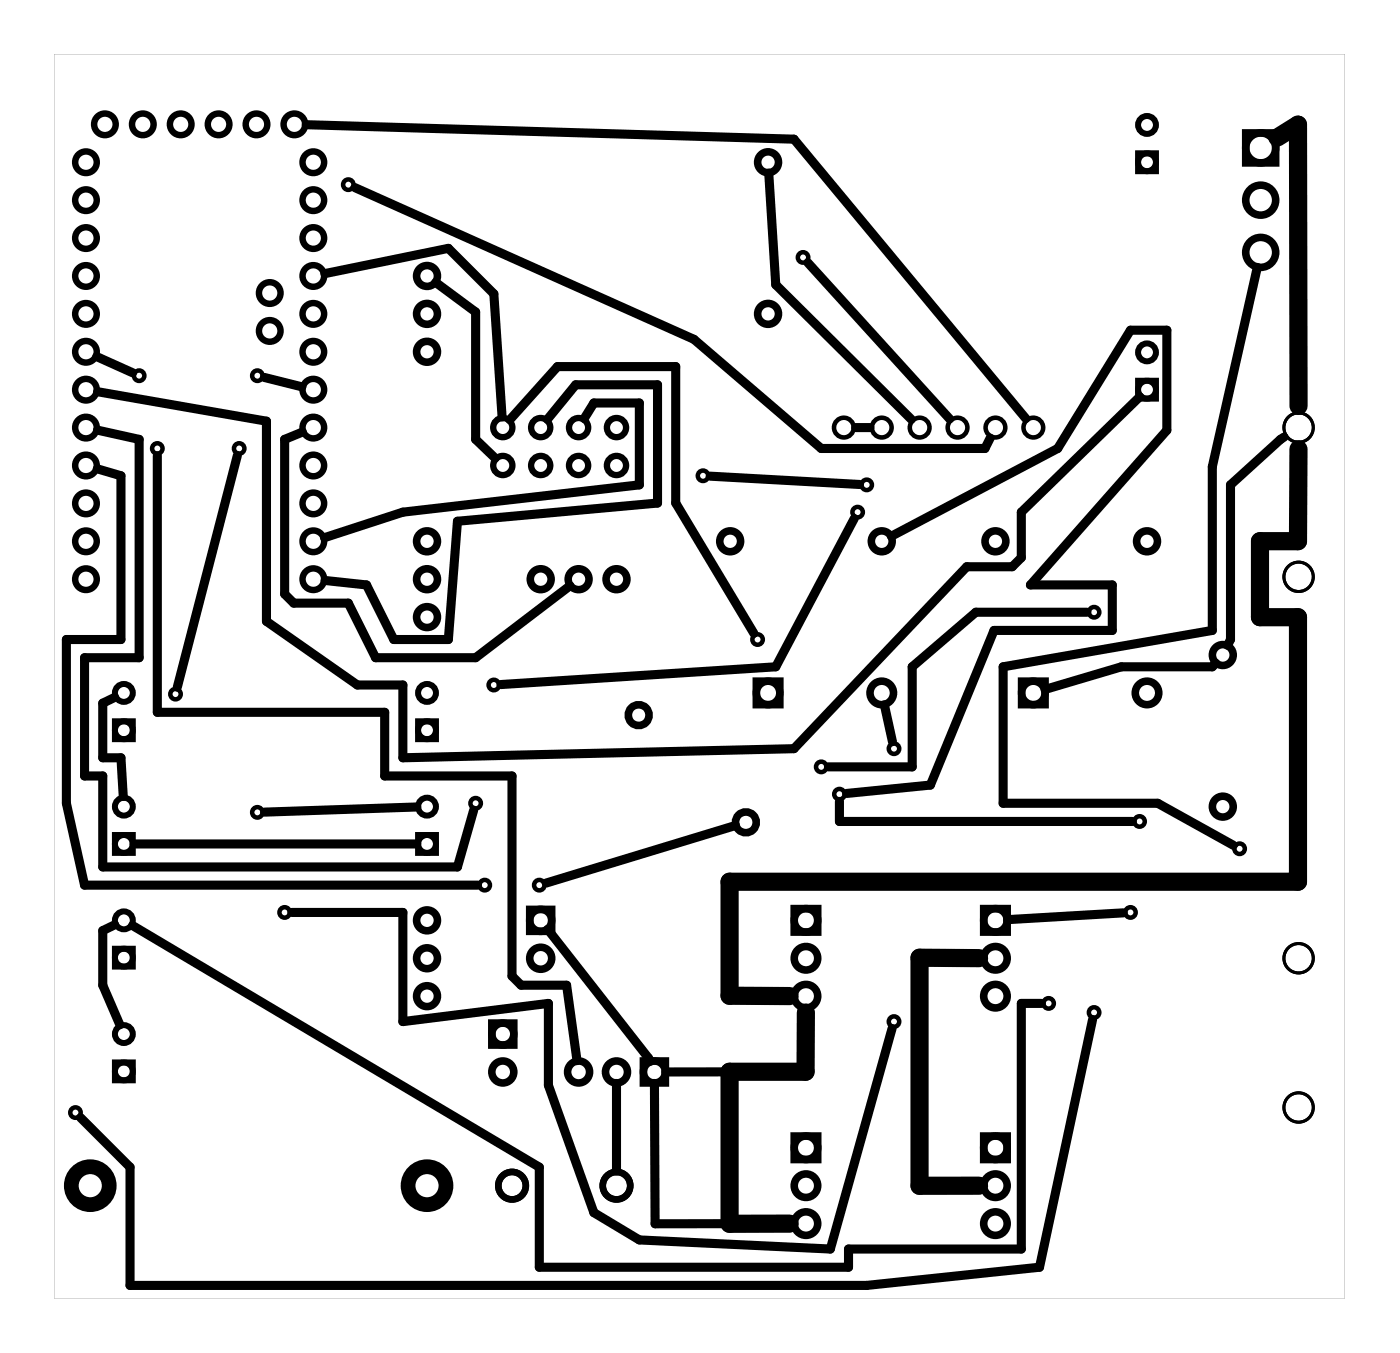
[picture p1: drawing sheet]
<svg xmlns="http://www.w3.org/2000/svg" width="94mm" height="91mm" viewBox="0 0 94 91" stroke-linecap="round" stroke-linejoin="round" font-family="sans-serif">
<path d="M3.6 3.6h86.5v83.4h-86.5zM3.6 3.6v83.4h86.5v-83.4z" fill="#000"/>
<g fill="none" stroke="#000" stroke-width=".51">
<path d="M83.5 8.9h2v2h-2zM50.7 45.6h1.6v1.6h-1.6zM68.5 45.6h1.5v1.6h-1.5zM33 68.6h1.4v1.4h-1.4zM35.5 60.9h1.5v1.5h-1.5zM43.1 71.1h1.5v1.5h-1.5zM53.2 76.1h1.6v1.6h-1.6zM53.2 60.9h1.6v1.6h-1.6zM65.9 76.1h1.6v1.6h-1.6zM65.9 60.9h1.6v1.6h-1.6z"/>
<circle cx="28.6" cy="18.5" r=".7"/>
<circle cx="51.5" cy="10.9" r=".7"/>
<circle cx="84.5" cy="9.9" r="1"/>
<circle cx="84.5" cy="13.4" r="1"/>
<circle cx="84.5" cy="16.9" r="1"/>
<circle cx="28.6" cy="36.3" r=".7"/>
<circle cx="28.6" cy="38.8" r=".7"/>
<circle cx="28.6" cy="21" r=".7"/>
<circle cx="28.6" cy="23.6" r=".7"/>
<circle cx="36.2" cy="38.8" r=".7"/>
<circle cx="38.8" cy="38.8" r=".7"/>
<circle cx="41.3" cy="38.8" r=".7"/>
<circle cx="48.9" cy="36.3" r=".7"/>
<circle cx="51.5" cy="21" r=".7"/>
<circle cx="59.1" cy="36.3" r=".7"/>
<circle cx="66.7" cy="36.3" r=".7"/>
<circle cx="76.9" cy="36.3" r=".7"/>
<circle cx="28.6" cy="41.4" r=".7"/>
<circle cx="42.8" cy="47.9" r=".7"/>
<circle cx="50" cy="55.1" r=".7"/>
<circle cx="51.5" cy="46.4" r=".79"/>
<circle cx="59.1" cy="46.4" r=".79"/>
<circle cx="69.3" cy="46.4" r=".79"/>
<circle cx="76.9" cy="46.4" r=".79"/>
<circle cx="82" cy="43.9" r=".7"/>
<circle cx="82" cy="54.1" r=".7"/>
<circle cx="28.6" cy="61.7" r=".7"/>
<circle cx="28.6" cy="64.2" r=".7"/>
<circle cx="28.6" cy="66.8" r=".7"/>
<circle cx="33.7" cy="71.8" r=".74"/>
<circle cx="33.7" cy="69.3" r=".74"/>
<circle cx="36.2" cy="64.2" r=".74"/>
<circle cx="36.2" cy="61.7" r=".74"/>
<circle cx="38.8" cy="71.8" r=".74"/>
<circle cx="41.3" cy="71.8" r=".74"/>
<circle cx="43.9" cy="71.8" r=".74"/>
<circle cx="54" cy="76.9" r=".79"/>
<circle cx="54" cy="61.7" r=".79"/>
<circle cx="54" cy="79.5" r=".79"/>
<circle cx="54" cy="64.2" r=".79"/>
<circle cx="54" cy="66.8" r=".79"/>
<circle cx="66.7" cy="61.7" r=".79"/>
<circle cx="66.7" cy="76.9" r=".79"/>
<circle cx="66.7" cy="79.5" r=".79"/>
<circle cx="66.7" cy="64.2" r=".79"/>
<circle cx="66.7" cy="66.8" r=".79"/>
<circle cx="54" cy="82" r=".79"/>
<circle cx="66.7" cy="82" r=".79"/>
</g>
<g fill="none" stroke="#000" stroke-width=".4">
<path d="M76.3 10.3h1.2v1.2h-1.2zM76.3 25.5h1.2v1.2h-1.2zM7.7 48.3h1.2v1.2h-1.2zM7.7 56h1.2v1.2h-1.2zM28 56h1.2v1.2h-1.2zM28 48.3h1.2v1.2h-1.2zM7.7 63.6h1.2v1.2h-1.2zM7.7 71.2h1.2v1.2h-1.2z"/>
<circle cx="76.9" cy="10.9" r=".6"/>
<circle cx="76.9" cy="8.4" r=".6"/>
<circle cx="76.9" cy="26.1" r=".6"/>
<circle cx="76.9" cy="23.6" r=".6"/>
<circle cx="8.3" cy="56.6" r=".6"/>
<circle cx="8.3" cy="48.9" r=".6"/>
<circle cx="8.3" cy="54.1" r=".6"/>
<circle cx="8.3" cy="46.4" r=".6"/>
<circle cx="28.6" cy="56.6" r=".6"/>
<circle cx="28.6" cy="54.1" r=".6"/>
<circle cx="28.6" cy="48.9" r=".6"/>
<circle cx="28.6" cy="46.4" r=".6"/>
<circle cx="8.3" cy="64.2" r=".6"/>
<circle cx="8.3" cy="71.8" r=".6"/>
<circle cx="8.3" cy="69.3" r=".6"/>
<circle cx="8.3" cy="61.7" r=".6"/>
</g>
<g fill="none" stroke="#000" stroke-width=".43">
<circle cx="5.8" cy="16" r=".72"/>
<circle cx="5.8" cy="13.4" r=".72"/>
<circle cx="5.8" cy="18.5" r=".72"/>
<circle cx="5.8" cy="10.9" r=".72"/>
<circle cx="7" cy="8.3" r=".72"/>
<circle cx="9.6" cy="8.3" r=".72"/>
<circle cx="12.1" cy="8.3" r=".72"/>
<circle cx="14.7" cy="8.3" r=".72"/>
<circle cx="17.2" cy="8.3" r=".72"/>
<circle cx="18.1" cy="19.6" r=".72"/>
<circle cx="19.7" cy="8.3" r=".72"/>
<circle cx="21" cy="16" r=".72"/>
<circle cx="21" cy="13.4" r=".72"/>
<circle cx="21" cy="18.5" r=".72"/>
<circle cx="21" cy="10.9" r=".72"/>
<circle cx="5.8" cy="21" r=".72"/>
<circle cx="5.8" cy="26.1" r=".72"/>
<circle cx="5.8" cy="23.6" r=".72"/>
<circle cx="5.8" cy="28.7" r=".72"/>
<circle cx="5.8" cy="31.2" r=".72"/>
<circle cx="5.8" cy="36.3" r=".72"/>
<circle cx="5.8" cy="33.7" r=".72"/>
<circle cx="5.8" cy="38.8" r=".72"/>
<circle cx="18.1" cy="22.2" r=".72"/>
<circle cx="21" cy="26.1" r=".72"/>
<circle cx="21" cy="21" r=".72"/>
<circle cx="21" cy="23.6" r=".72"/>
<circle cx="21" cy="28.7" r=".72"/>
<circle cx="21" cy="33.7" r=".72"/>
<circle cx="21" cy="36.3" r=".72"/>
<circle cx="21" cy="38.8" r=".72"/>
<circle cx="21" cy="31.2" r=".72"/>
</g>
<g fill="none" stroke="#000" stroke-width=".3">
<circle cx="23.3" cy="12.4" r=".35"/>
<circle cx="53.8" cy="17.3" r=".35"/>
<circle cx="9.3" cy="25.2" r=".35"/>
<circle cx="10.5" cy="30.1" r=".35"/>
<circle cx="16" cy="30.1" r=".35"/>
<circle cx="17.3" cy="25.2" r=".35"/>
<circle cx="47.1" cy="31.9" r=".35"/>
<circle cx="56.6" cy="28.7" r=".66"/>
<circle cx="57.5" cy="34.3" r=".35"/>
<circle cx="58.1" cy="32.5" r=".35"/>
<circle cx="59.1" cy="28.7" r=".66"/>
<circle cx="61.6" cy="28.7" r=".66"/>
<circle cx="64.2" cy="28.7" r=".66"/>
<circle cx="66.7" cy="28.7" r=".66"/>
<circle cx="69.3" cy="28.7" r=".66"/>
<circle cx="11.8" cy="46.5" r=".35"/>
<circle cx="17.3" cy="54.4" r=".35"/>
<circle cx="31.9" cy="53.8" r=".35"/>
<circle cx="32.5" cy="59.3" r=".35"/>
<circle cx="33.1" cy="45.9" r=".35"/>
<circle cx="36.1" cy="59.3" r=".35"/>
<circle cx="50.8" cy="42.9" r=".35"/>
<circle cx="55" cy="51.4" r=".35"/>
<circle cx="56.3" cy="53.2" r=".35"/>
<circle cx="59.9" cy="50.2" r=".35"/>
<circle cx="73.3" cy="41" r=".35"/>
<circle cx="76.4" cy="55" r=".35"/>
<circle cx="83.1" cy="56.9" r=".35"/>
<circle cx="5.1" cy="74.6" r=".35"/>
<circle cx="19.1" cy="61.1" r=".35"/>
<circle cx="59.9" cy="68.5" r=".35"/>
<circle cx="70.3" cy="67.2" r=".35"/>
<circle cx="73.3" cy="67.8" r=".35"/>
<circle cx="75.8" cy="61.1" r=".35"/>
</g>
<g fill="none" stroke="#000" stroke-width=".2">
<circle cx="87" cy="38.7" r=".98"/>
<circle cx="87" cy="28.7" r=".98"/>
<circle cx="87" cy="74.2" r=".98"/>
<circle cx="87" cy="64.2" r=".98"/>
</g>
<g fill="none" stroke="#000" stroke-width=".44">
<circle cx="34.3" cy="79.5" r=".92"/>
<circle cx="41.3" cy="79.5" r=".92"/>
</g>
<g fill="none" stroke="#000" stroke-width=".42">
<circle cx="33.7" cy="28.7" r=".64"/>
<circle cx="33.7" cy="31.2" r=".64"/>
<circle cx="36.2" cy="31.2" r=".64"/>
<circle cx="36.2" cy="28.7" r=".64"/>
<circle cx="38.8" cy="28.7" r=".64"/>
<circle cx="38.8" cy="31.2" r=".64"/>
<circle cx="41.3" cy="28.7" r=".64"/>
<circle cx="41.3" cy="31.2" r=".64"/>
</g>
<g fill="none" stroke="#000" stroke-width=".99" stroke-linecap="butt">
<circle cx="6" cy="79.5" r="1.27"/>
<circle cx="28.6" cy="79.5" r="1.27"/>
</g>
<path d="M85.6 9.2l1.4-.8v18.8M87 30.1v6.2h-2.5v5.1h2.5v17.7h-38.1v7.6h4M54 67.9v3.9h-5.1v10.2h4M65.6 64.2h-4v15.3h4" fill="none" stroke="#000" stroke-width="1.2"/>
<g fill="none" stroke="#000" stroke-width=".61">
<path d="M20.5 8.4l32.7 .9 15.6 18.7M21.8 18.3l8.3-1.7 3 3.1 .6 8.2M23.8 12.6l22.7 10.1 8.5 7.4h11l.4-.7M29.2 18.9l2.7 2v8.5l1.3 1.3M51.5 11.6l.5 7.5 9.1 9M54.2 17.6l9.5 10.5M84.3 17.9l-3 13.4v10.9l-14.1 2.5v9.1h10.4l5.1 2.8M6.5 23.9l2.4 1.1M6.5 31.4l1.6 .5v11h-3.7v10.9l1.3 5.5h26.3M6.5 28.8l2.8 .6v14.7h-3.6v7.9h1.2v6.1h23.8l1-3.8M6.5 26.2l11.4 2v13.4l6.1 4.3h3v4.9l26.2-.6 11.6-12.2h3l.7-.6v-3.1l7.9-7.7M10.5 30.5v17.2h15.3v4.3h8.5v13.4l.6 .6h3.1l.7 5.1"/>
<path d="M15.9 30.5l-4 15.5M17.7 25.3l2.5 .6M20.3 29l-1.2 .4v10.4l.6 .6h3.6l1.9 3.7h6.7l6.3-4.8M34.2 28.1l3.2-3.5h7.9v9.1l5.2 8.7M36.7 28.1l1.9-2.3h5.5v7.9l-13.4 1.2-.6 8h-3.7l-1.8-3.7-2.8-.3M39.2 28l.6-1h3.1v5.5l-15.9 1.8-5.2 1.7M47.6 31.9l10 .6M57.3 34.7l-5.3 10-18.4 1.2M57.4 28.7h.9M59.7 35.9l11.2-5.8 4.9-8h2.4v6.7l-9.1 10.4h5.5v3h-8l-4.2 10.4-5.7 .6M86.1 29.3l-3.6 3.2v10.4l-.2 .3M7.7 46.7l-.8 .4v3.7h1.2l.2 2.6"/>
<path d="M9 56.6h18.9M27.9 54.1l-10.2 .3M49.3 55.3l-12.7 3.9M56.3 53.7v1.3h19.6M59.3 47.2l.5 2.5M72.9 41h-7.5l-4.3 3.7v6.7h-5.6M81.5 44.4l-.2 .3h-6.1l-5.2 1.5M7.7 62l-.8 .4v3.6l1.1 2.7M8.9 62l27.2 16.2v6.7h20.8v-1.2h11.6v-16.5h1.3M19.6 61.1h7.4v7.4l9.8-1.3v5.5l3 8.6 3.1 1.8 12.8 .6 4.1-14.8M36.7 62.3l6.8 8.6 .1 .2M41.3 72.6v5.9"/>
<path d="M43.9 72.6v9.4h9.3M54 67.6v4.2h-9.4M73.2 68.3l-3.5 16.6-11.6 1.2h-49.4v-7.9l-3.3-3.3M75.3 61.2l-7.8 .4"/>
</g>
</svg>
